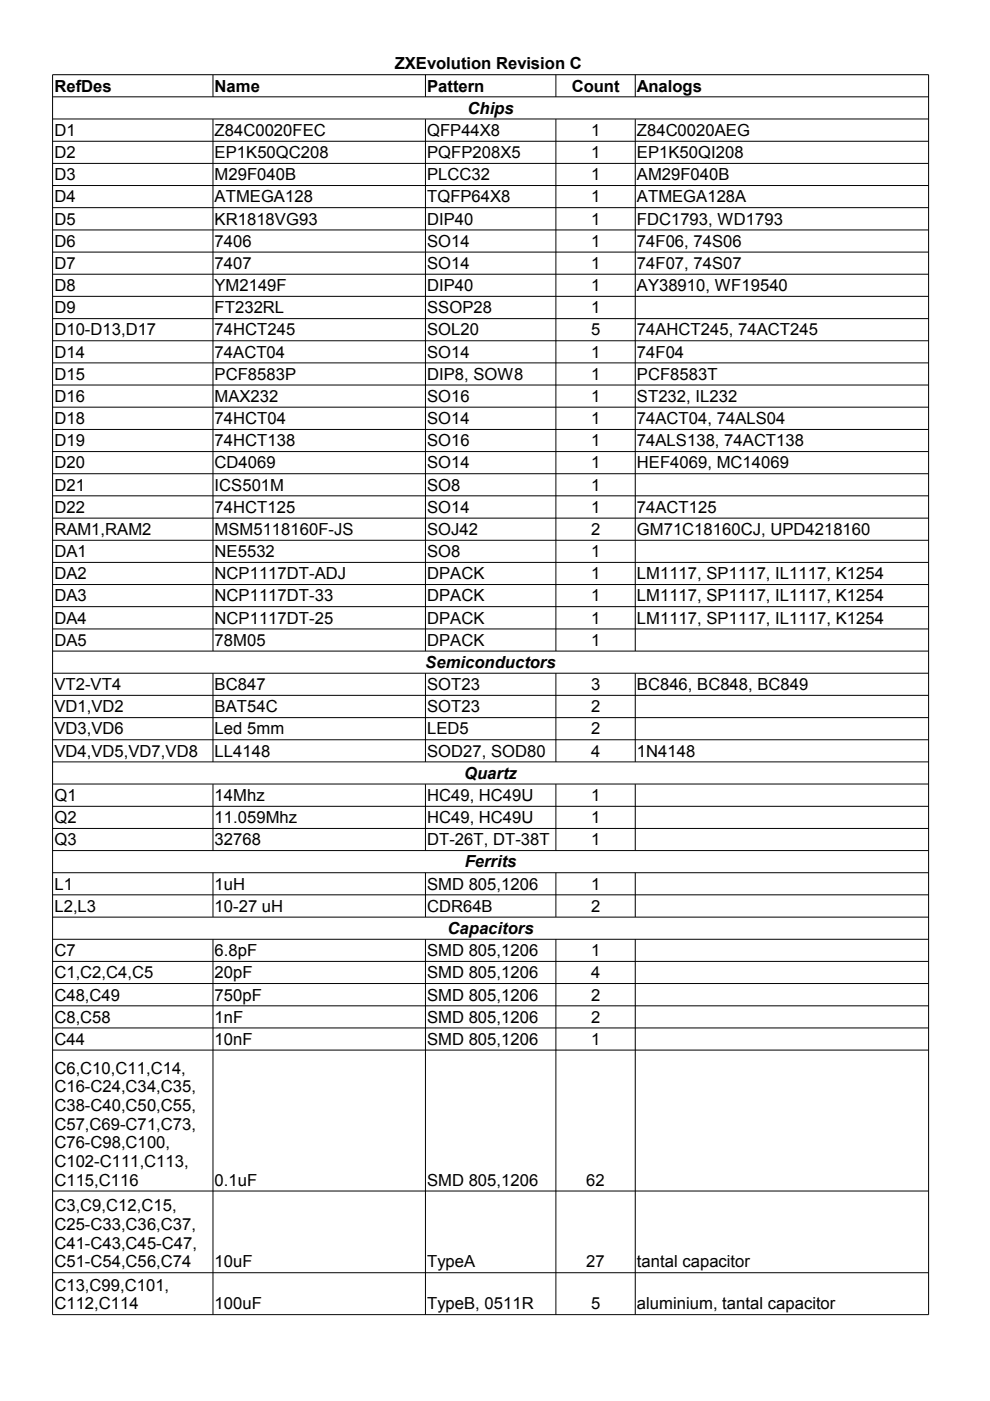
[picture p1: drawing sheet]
<svg xmlns="http://www.w3.org/2000/svg" width="210mm" height="297mm" viewBox="0 0 210 297" stroke-linecap="round" stroke-linejoin="round" font-family="sans-serif">
<defs><g id="words">
<g font-size="3.5">
<text x="83.7" y="14.7">ZXEvolution Revision C</text>
<text x="11.5" y="19.4">RefDes</text>
<text x="45.5" y="19.4">Name</text>
<text x="90.6" y="19.4">Pattern</text>
<text x="121.2" y="19.4">Count</text>
<text x="135" y="19.4">Analogs</text>
<text x="11.5" y="28.8">D1</text>
<text x="45.5" y="28.8">Z84C0020FEC</text>
<text x="90.6" y="28.8">QFP44X8</text>
<text x="99.1" y="24.1">Chips</text>
<text x="125.3" y="28.8">1</text>
<text x="135" y="28.8">Z84C0020AEG</text>
<text x="11.5" y="33.5">D2</text>
<text x="45.5" y="33.5">EP1K50QC208</text>
<text x="90.6" y="33.5">PQFP208X5</text>
<text x="125.3" y="33.5">1</text>
<text x="135" y="33.5">EP1K50QI208</text>
<text x="11.5" y="38.2">D3</text>
<text x="45.5" y="38.2">M29F040B</text>
<text x="90.6" y="38.2">PLCC32</text>
<text x="125.3" y="38.2">1</text>
<text x="135" y="38.2">AM29F040B</text>
<text x="11.5" y="42.9">D4</text>
<text x="11.5" y="47.6">D5</text>
<text x="45.5" y="42.9">ATMEGA128</text>
<text x="45.5" y="47.6">KR1818VG93</text>
<text x="90.6" y="42.9">TQFP64X8</text>
<text x="90.6" y="47.6">DIP40</text>
<text x="125.3" y="42.9">1</text>
<text x="125.3" y="47.6">1</text>
<text x="135" y="42.9">ATMEGA128A</text>
<text x="135" y="47.6">FDC1793, WD1793</text>
<text x="11.5" y="52.3">D6</text>
<text x="45.5" y="52.3">7406</text>
<text x="90.6" y="52.3">SO14</text>
<text x="125.3" y="52.3">1</text>
<text x="135" y="52.3">74F06, 74S06</text>
<text x="11.5" y="57">D7</text>
<text x="45.5" y="57">7407</text>
<text x="90.6" y="57">SO14</text>
<text x="125.3" y="57">1</text>
<text x="135" y="57">74F07, 74S07</text>
<text x="11.5" y="61.7">D8</text>
<text x="45.5" y="61.7">YM2149F</text>
<text x="90.6" y="61.7">DIP40</text>
<text x="125.3" y="61.7">1</text>
<text x="135" y="61.7">AY38910, WF19540</text>
<text x="11.5" y="66.4">D9</text>
<text x="11.5" y="71.1">D10-D13,D17</text>
<text x="45.5" y="66.4">FT232RL</text>
<text x="45.5" y="71.1">74HCT245</text>
<text x="90.6" y="66.4">SSOP28</text>
<text x="90.6" y="71.1">SOL20</text>
<text x="125.3" y="66.4">1</text>
<text x="125.3" y="71.1">5</text>
<text x="135" y="71.1">74AHCT245, 74ACT245</text>
<text x="11.5" y="75.8">D14</text>
<text x="45.5" y="75.8">74ACT04</text>
<text x="90.6" y="75.8">SO14</text>
<text x="125.3" y="75.8">1</text>
<text x="135" y="75.8">74F04</text>
<text x="11.5" y="80.5">D15</text>
<text x="45.5" y="80.5">PCF8583P</text>
<text x="90.6" y="80.5">DIP8, SOW8</text>
<text x="125.3" y="80.5">1</text>
<text x="135" y="80.5">PCF8583T</text>
<text x="11.5" y="85.2">D16</text>
<text x="11.5" y="89.9">D18</text>
<text x="45.5" y="85.2">MAX232</text>
<text x="45.5" y="89.9">74HCT04</text>
<text x="90.6" y="85.2">SO16</text>
<text x="90.6" y="89.9">SO14</text>
<text x="125.3" y="85.2">1</text>
<text x="125.3" y="89.9">1</text>
<text x="135" y="85.2">ST232, IL232</text>
<text x="135" y="89.9">74ACT04, 74ALS04</text>
<text x="11.5" y="94.6">D19</text>
<text x="45.5" y="94.6">74HCT138</text>
<text x="90.6" y="94.6">SO16</text>
<text x="125.3" y="94.6">1</text>
<text x="135" y="94.6">74ALS138, 74ACT138</text>
<text x="11.5" y="99.3">D20</text>
<text x="45.5" y="99.3">CD4069</text>
<text x="90.6" y="99.3">SO14</text>
<text x="125.3" y="99.3">1</text>
<text x="135" y="99.3">HEF4069, MC14069</text>
<text x="11.5" y="104">D21</text>
<text x="45.5" y="104">ICS501M</text>
<text x="90.6" y="104">SO8</text>
<text x="125.3" y="104">1</text>
<text x="11.5" y="108.7">D22</text>
<text x="11.5" y="113.4">RAM1,RAM2</text>
<text x="45.5" y="108.7">74HCT125</text>
<text x="45.5" y="113.4">MSM5118160F-JS</text>
<text x="90.6" y="108.7">SO14</text>
<text x="90.6" y="113.4">SOJ42</text>
<text x="125.3" y="108.7">1</text>
<text x="125.3" y="113.4">2</text>
<text x="135" y="108.7">74ACT125</text>
<text x="135" y="113.4">GM71C18160CJ, UPD4218160</text>
<text x="11.5" y="118.1">DA1</text>
<text x="45.5" y="118.1">NE5532</text>
<text x="90.6" y="118.1">SO8</text>
<text x="125.3" y="118.1">1</text>
<text x="11.5" y="122.8">DA2</text>
<text x="45.5" y="122.8">NCP1117DT-ADJ</text>
<text x="90.6" y="122.8">DPACK</text>
<text x="125.3" y="122.8">1</text>
<text x="135" y="122.8">LM1117, SP1117, IL1117, K1254</text>
<text x="11.5" y="127.5">DA3</text>
<text x="45.5" y="127.5">NCP1117DT-33</text>
<text x="90.6" y="127.5">DPACK</text>
<text x="125.3" y="127.5">1</text>
<text x="135" y="127.5">LM1117, SP1117, IL1117, K1254</text>
<text x="11.5" y="132.2">DA4</text>
<text x="11.5" y="136.9">DA5</text>
<text x="45.5" y="132.2">NCP1117DT-25</text>
<text x="45.5" y="136.9">78M05</text>
<text x="90.6" y="132.2">DPACK</text>
<text x="90.6" y="136.9">DPACK</text>
<text x="125.3" y="132.2">1</text>
<text x="125.3" y="136.9">1</text>
<text x="135" y="132.2">LM1117, SP1117, IL1117, K1254</text>
<text x="90.2" y="141.6">Semiconductors</text>
<text x="11.5" y="146.3">VT2-VT4</text>
<text x="45.5" y="146.3">BC847</text>
<text x="90.6" y="146.3">SOT23</text>
<text x="125.3" y="146.3">3</text>
<text x="135" y="146.3">BC846, BC848, BC849</text>
<text x="11.5" y="151">VD1,VD2</text>
<text x="11.5" y="155.7">VD3,VD6</text>
<text x="45.5" y="151">BAT54C</text>
<text x="45.5" y="155.7">Led 5mm</text>
<text x="90.6" y="151">SOT23</text>
<text x="90.6" y="155.7">LED5</text>
<text x="125.3" y="151">2</text>
<text x="125.3" y="155.7">2</text>
<text x="11.5" y="160.4">VD4,VD5,VD7,VD8</text>
<text x="45.5" y="160.4">LL4148</text>
<text x="90.6" y="160.4">SOD27, SOD80</text>
<text x="125.3" y="160.4">4</text>
<text x="135" y="160.4">1N4148</text>
<text x="98.4" y="165.1">Quartz</text>
<text x="11.5" y="169.8">Q1</text>
<text x="45.5" y="169.8">14Mhz</text>
<text x="90.6" y="169.8">HC49, HC49U</text>
<text x="125.3" y="169.8">1</text>
<text x="11.5" y="174.5">Q2</text>
<text x="11.5" y="179.2">Q3</text>
<text x="45.5" y="174.5">11.059Mhz</text>
<text x="45.5" y="179.2">32768</text>
<text x="90.6" y="174.5">HC49, HC49U</text>
<text x="90.6" y="179.2">DT-26T, DT-38T</text>
<text x="125.3" y="174.5">1</text>
<text x="125.3" y="179.2">1</text>
<text x="98.5" y="183.9">Ferrits</text>
<text x="11.5" y="188.6">L1</text>
<text x="45.5" y="188.6">1uH</text>
<text x="90.6" y="188.6">SMD 805,1206</text>
<text x="125.3" y="188.6">1</text>
<text x="11.5" y="193.3">L2,L3</text>
<text x="45.5" y="193.3">10-27 uH</text>
<text x="90.6" y="193.3">CDR64B</text>
<text x="125.3" y="193.3">2</text>
<text x="11.5" y="202.7">C7</text>
<text x="45.5" y="202.7">6.8pF</text>
<text x="90.6" y="202.7">SMD 805,1206</text>
<text x="94.9" y="198">Capacitors</text>
<text x="125.3" y="202.7">1</text>
<text x="11.5" y="207.4">C1,C2,C4,C5</text>
<text x="45.5" y="207.4">20pF</text>
<text x="90.6" y="207.4">SMD 805,1206</text>
<text x="125.3" y="207.4">4</text>
<text x="11.5" y="212.1">C48,C49</text>
<text x="45.5" y="212.1">750pF</text>
<text x="90.6" y="212.1">SMD 805,1206</text>
<text x="125.3" y="212.1">2</text>
<text x="11.5" y="216.8">C8,C58</text>
<text x="11.5" y="221.5">C44</text>
<text x="45.5" y="216.8">1nF</text>
<text x="45.5" y="221.5">10nF</text>
<text x="90.6" y="216.8">SMD 805,1206</text>
<text x="90.6" y="221.5">SMD 805,1206</text>
<text x="125.3" y="216.8">2</text>
<text x="125.3" y="221.5">1</text>
<text x="11.5" y="227.6">C6,C10,C11,C14,</text>
<text x="11.5" y="231.6">C16-C24,C34,C35,</text>
<text x="11.5" y="235.6">C38-C40,C50,C55,</text>
<text x="11.5" y="239.5">C57,C69-C71,C73,</text>
<text x="11.5" y="243.5">C76-C98,C100,</text>
<text x="11.5" y="247.4">C102-C111,C113,</text>
<text x="11.5" y="251.4">C115,C116</text>
<text x="45.5" y="251.4">0.1uF</text>
<text x="90.6" y="251.4">SMD 805,1206</text>
<text x="124.3" y="251.4">62</text>
<text x="11.5" y="256.8">C3,C9,C12,C15,</text>
<text x="11.5" y="260.8">C25-C33,C36,C37,</text>
<text x="11.5" y="264.8">C41-C43,C45-C47,</text>
<text x="11.5" y="268.7">C51-C54,C56,C74</text>
<text x="45.5" y="268.7">10uF</text>
<text x="90.6" y="268.7">TypeA</text>
<text x="124.3" y="268.7">27</text>
<text x="135" y="268.7">tantal capacitor</text>
<text x="11.5" y="273.6">C13,C99,C101,</text>
<text x="11.5" y="277.6">C112,C114</text>
<text x="45.5" y="277.6">100uF</text>
<text x="90.6" y="277.6">TypeB, 0511R</text>
<text x="125.3" y="277.6">5</text>
<text x="135" y="277.6">aluminium, tantal capacitor</text>
</g>
</g></defs>
<g fill="none" stroke="#000" stroke-width=".21">
<path d="M11.1 15.8h185.8v262.9h-185.8zM45.2 15.8v4.7M90.2 15.8v4.7M117.9 15.8v4.7M134.7 15.8v4.7M11.2 20.5h185.7M11.2 25.2h185.7M11.2 30h185.7M11.2 34.6h185.7M11.2 39.3h185.7M45.2 25.3v112.7M90.2 25.3v112.7"/>
<path d="M117.9 25.3v112.7M134.7 25.3v112.7M11.2 44h185.7M11.2 48.8h185.7M11.2 53.4h185.7M11.2 58.1h185.7M11.2 62.8h185.7M11.2 67.6h185.7M11.2 72.2h185.7M11.2 76.9h185.7M11.2 81.6h185.7M11.2 86.3h185.7"/>
<path d="M11.2 91.1h185.7M11.2 95.7h185.7M11.2 100.4h185.7M11.2 105.1h185.7M11.2 109.9h185.7M11.2 114.5h185.7M11.2 119.2h185.7M11.2 123.9h185.7M11.2 128.6h185.7M11.2 133.3h185.7M11.2 138h185.7M11.2 142.7h185.7"/>
<path d="M11.2 147.4h185.7M11.2 152.2h185.7M11.2 156.8h185.7M45.2 142.7v18.8M90.2 142.7v18.8M117.9 142.7v18.8M134.7 142.7v18.8M11.2 161.5h185.7M11.2 166.2h185.7M11.2 171h185.7M11.2 175.6h185.7M45.2 166.3v14"/>
<path d="M90.2 166.3v14M117.9 166.3v14M134.7 166.3v14M11.2 180.3h185.7M11.2 185h185.7M11.2 189.7h185.7M11.2 194.5h185.7M11.2 199.1h185.7M45.2 185.1v9.3M45.2 199.1v79.6M90.2 185.1v9.3M90.2 199.1v79.6"/>
<path d="M117.9 185.1v9.3M117.9 199.1v79.6M134.7 185.1v9.3M134.7 199.1v79.6M11.2 203.8h185.7M11.2 208.5h185.7M11.2 213.3h185.7M11.2 217.9h185.7M11.2 222.6h185.7M11.2 252.5h185.7M11.2 269.8h185.7"/>
</g>
<use href="#words"/>
</svg>
